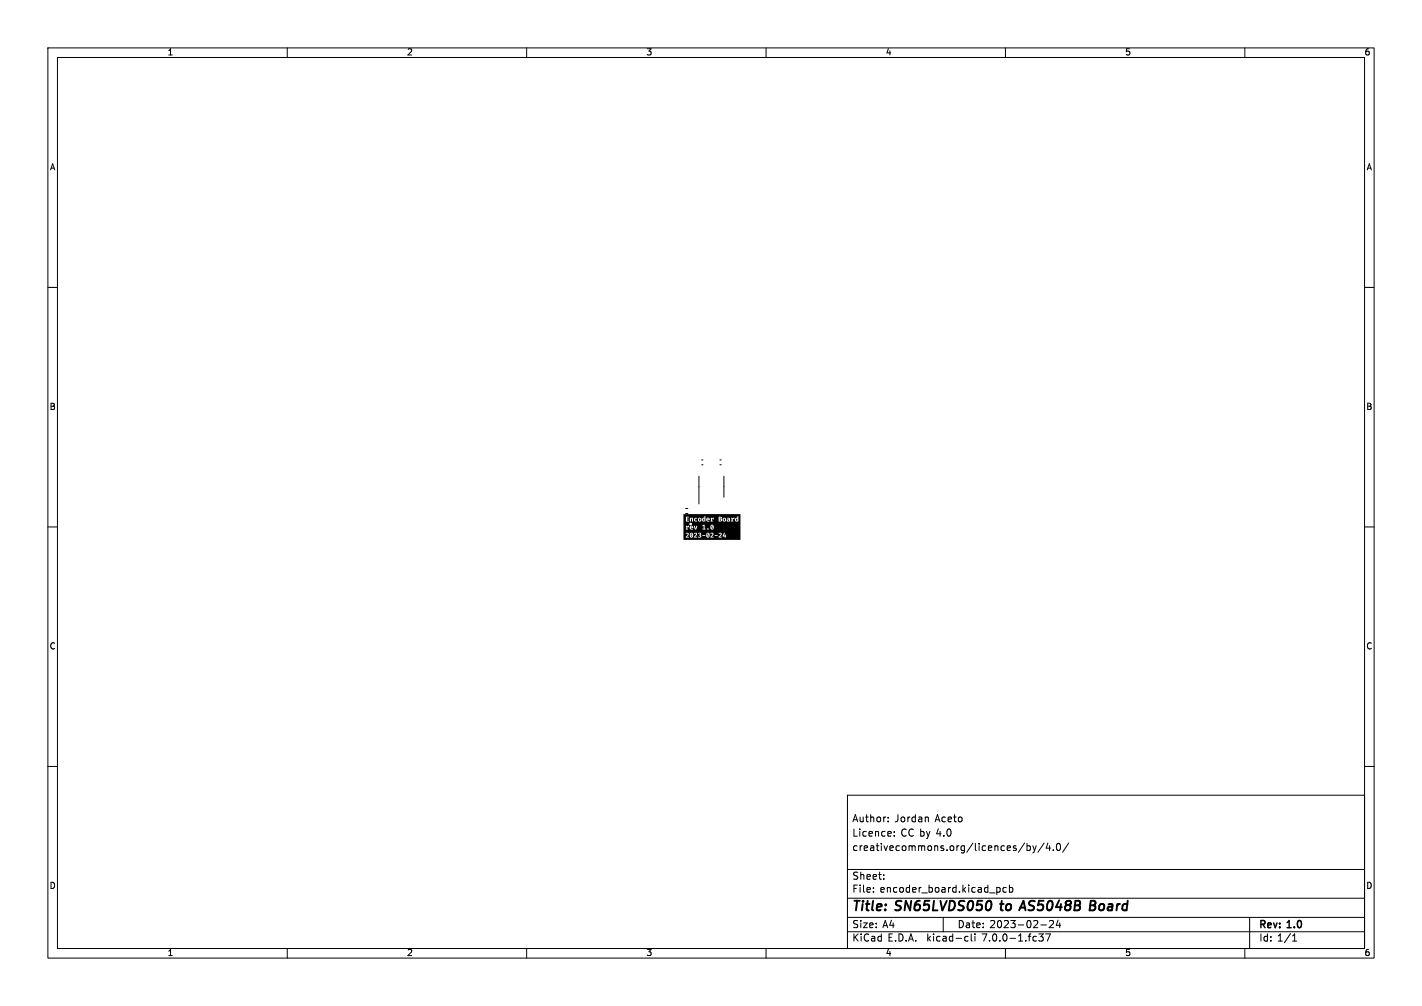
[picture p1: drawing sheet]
<svg xmlns="http://www.w3.org/2000/svg" width="297mm" height="210mm" viewBox="0 0 297 210" stroke-linecap="round" stroke-linejoin="round" font-family="sans-serif">
<defs><g id="words">
<g font-size="2.8">
<text x="178" y="190.8">Title:</text>
<text x="187.1" y="190.8">SN65LVDS050</text>
<text x="209.7" y="190.8">to</text>
<text x="214.4" y="190.8">AS5048B</text>
<text x="229.5" y="190.8">Board</text>
</g>
<g font-size="2.1">
<text x="178" y="171.9">Author:</text>
<text x="186.8" y="171.9">Jordan</text>
<text x="195.3" y="171.9">Aceto</text>
<text x="178" y="177.9">creativecommons.org/licences/by/4.0/</text>
<text x="178" y="174.9">Licence:</text>
<text x="188.1" y="174.9">CC by 4.0</text>
<text x="178" y="183.9">Sheet:</text>
<text x="178" y="186.6">File:</text>
<text x="183.8" y="186.6">encoder_board.kicad_pcb</text>
<text x="178" y="196.8">KiCad</text>
<text x="178" y="194">Size:</text>
<text x="184.3" y="194">A4</text>
<text x="185.4" y="196.8">E.D.A.</text>
<text x="193.6" y="196.8">kicad-cli</text>
<text x="200" y="194">Date:</text>
<text x="205.2" y="196.8">7.0.0-1.fc37</text>
<text x="206.7" y="194">2023-02-24</text>
<text x="263" y="194.2">Rev:</text>
<text x="263" y="196.8">Id: 1/1</text>
<text x="269" y="194.2">1.0</text>
</g>
<g font-size="1.8">
<text x="35" y="11.8">1</text>
<text x="85" y="11.8">2</text>
<text x="135" y="11.8">3</text>
<text x="185" y="11.8">4</text>
<text x="235" y="11.8">5</text>
<text x="285" y="11.8">6</text>
<text x="10.4" y="35.8">A</text>
<text x="285.4" y="35.8">A</text>
<text x="10.3" y="85.8">B</text>
<text x="285.3" y="85.8">B</text>
<text x="10.3" y="135.8">C</text>
<text x="285.3" y="135.8">C</text>
<text x="10.3" y="185.8">D</text>
<text x="285.3" y="185.8">D</text>
<text x="35" y="199.8">1</text>
<text x="85" y="199.8">2</text>
<text x="135" y="199.8">3</text>
<text x="185" y="199.8">4</text>
<text x="235" y="199.8">5</text>
<text x="285" y="199.8">6</text>
</g>
</g></defs>
<g fill="none" stroke="#000" stroke-width=".21">
<path d="M10 10h277v190h-277zM12 12h273v186h-273zM60 10v2M110 10v2M160 10v2M210 10v2M260 10v2M10 60h2M285 60h2M146 99.4v5.8M146.5 97h.3M146.5 96h.3"/>
<path d="M150.4 97h.2M150.4 96h.2M151.2 99.4v4.4M10 110h2M143.2 106.2h.5M143.2 107.2h.5M285 110h2M10 160h2M285 160h2M177 166h108v32h-108zM185.5 171.4v.2M185.5 170.6v.2"/>
<path d="M186.8 174.4v.2M186.8 173.6v.2M193.7 170.6l.2 .2v.8M214 176l-1.3 1.9M214.5 176.1v1.5M214.5 176.6h.4l.3 .2-.1 .7h-.6M215.7 176.6l.4 1M216.1 177.6l-.4 .5M216.4 176.6l-.3 1M218.1 176l-1.3 1.9M218.9 176l-.4 1.1h.9M219.2 176.6v1"/>
<path d="M220 177.4v.2M220.8 176.2l.2-.1a.8 .8 0 0 1 .5 .7 .8 .8 0 0 1-.5 .8l-.2-.2-.2-.4zM223.2 176l-1.3 1.9M60 198v2M110 198v2M160 198v2M177 194.5h108M177 191.5h108M177 187.5h108M177 181.5h108M182.4 186.1v.2M182.4 185.3v.2"/>
<path d="M184.6 183.4v.2M184.6 182.6v.2M197 191.5v3M201.8 195.5h.4M202.2 196.4l-.4 .1M202.8 195v1.2l.3 .3M203.6 195v.1M203.6 195.5v1M208.3 185.3h.3l.3 .2-.1 .6-.5 .2M210 198v2M210.2 185.3h-.4l-.3 .2 .1 .7h.6M210.8 185.3h.5l.2 .2-.1 .7h-.6"/>
<path d="M210.8 184.8v1.5M217 195h.9l-.5 .5 .4 .2v.6l-.2 .2-.6-.2M217.4 193.1h1.1M218.4 195h1l-.7 1.5M219.2 192.3l.6-.1 .2 .4-.9 1.1h.9M221 192.1l-.4 1.1h.9M221.3 192.7v1M260 198v2M261 191.5v6.5M270 196.5h.8M270 195.4l.4-.4v1.5"/>
</g>
<path d="M208.9 188.7h.7M213.1 189.5h1M213.8 188l-.9 2M227.7 189h.7M228.4 189l.3 .2M228.8 188.2l-.3-.2h-.7l-.2 2h.7l.5-.3M228.8 188.6l-.4 .4" fill="none" stroke="#000" stroke-width=".4"/>
<g fill="#000">
<path d="M144.3 111.4h.2l-.2 .5zM144.3 109.9h.2l.1 .2h-.3zM144.6 111.6l-.1 .4-.1 .1zM146.9 108.3h.2l-.1 .4-.1-.1zM147.8 111.4h.2l-.3 .5zM147.8 108.3l.2 .1h-.3zM148 111.6v.4l-.2 .1zM148.6 109.7h.2l-.2 .5zM148.9 109.9l-.1 .4-.1 .1zM150.3 108l.2 .1v.1l-.2 .1zM150.3 108.4l.3 .1v.2h-.3zM152 108.6l.3-.1v.1l-.2 .1z"/>
<path d="M153.8 108.3h.2l-.1 .4-.1-.1zM142.7 107.3h12v5.4h-12v-1.3h.9l-.4 .8h.7v-.1h-.4l.3-.4h.3l.2 .5h.3l.2-.3-.1-.5 .7 .1-.5 .7 .8-.1 .5 .1 .3-.2-.3-.3h.5v.2h.6v-.2h.2l.1 .5h.4l.2-.3-.1-.5 .7 .1-.4 .7h.6l.1-.1h-.5l.4-.4h.3v.2h.6v-.2h-.9v-.3h1.5v.2l-.4 .6h.7v-.1l-.4-.1h1v.2h.2l.1-.2-.1-.4-.4 .2 .2-.5-.2-.1-.3 .8h-.5l.4-.5-.3-.3-.4 .2h-1.1l-.3-.2-.6 .2-.3-.2-.2 .2-.1 .3h-1.2l.1-.3-.4-.2-.2 .1 .4 .1-.2 .4h.2v.2l-.5 .1h-.5l.4-.5-.2-.4-.5 .2-.6-.2-.2 .5h-.3l.1-.3-.2-.2-1 .2v-.9h1l-.1-.3h.5l.1 .3h.4h.2l-.1-.2-.3 .1-.1-.2h.5l-.2-.4h.3l.2 .7h.3l.3-.7h-.3l-.1 .6-.2-.6h-.8l-.2 .4h-.5l.1-.2 .2 .1v-.3l-.3 .2-.1-.2h-.3v.7h-.5v-.8h4l.1 .2 .2-.1v.6h-.3v.1l1-.1 .2 .2 .1-.2-.1-.1-.2 .1h-.5v-.4h1.2l.1 .5 .3 .1 .2-.2 .1-.3-.1-.4-.3-.2-.2 .1-.1 .4h-1.2v-.5l-.5 .2h-4v-1.8h.6v1h1v-.6l.2-.1v.7h.3v-.4h.1l.2 .3 .4 .1 .1-.1-.1-.2-.2 .1-.1-.2h.6l.1 .3 .3 .1 .3-.4 .4 .4h.4v-.4h.2l.3 .4h1.1l-.2-.4 .2-.2 .2 .1v-.3h-.2l-.2 .2v-.2h-.3l.1 .6-.1 .2h-.3l.1-.1-.1-.1h-.2l-.2-.1h.5l-.1-.4-.4-.1-.2 .4h-.2v-.6h2.8v1l.6-.1 .1-.3 .4 .4 .5-.2 .3 .2h1.2l-.2-.4h.5l.2 .4h.5v-1.1h-.2v.3h-.3l-.2 .4h-.5l.2-.2 .2 .1v-.3l-.4 .2v-.2h-.3v.8h-.2v-.6l-.2-.2h-.5l.5 .3-.6 .3-.2-.6h-.4l-.3 .4-.2-.2 .2-.3-.2-.1-3.5-.1v.3h-.3l-.2 .4-.4-.4-.3 .1-.1 .3h-.6l.1-.2 .3-.1-.4-.1-.3 .4h-.1l-.2-.4h-.5v.8h-.2v-.2h-.4v-.3h.3v-.1h-.3v-.3h.4v-.1h-1.2z"/>
<circle cx="146.1" cy="108.4" r=".2"/>
<circle cx="151.3" cy="108.4" r=".2"/>
</g>
<g fill="#fff" stroke="#fff" stroke-width=".21">
<circle cx="156.5" cy="105.4" r=".17"/>
<circle cx="157.2" cy="91.4" r=".17"/>
<circle cx="153.7" cy="98.3" r=".17"/>
<circle cx="149.6" cy="105.9" r=".17"/>
<circle cx="144.9" cy="96.6" r=".17"/>
<circle cx="157.7" cy="102.1" r=".17"/>
<circle cx="157.2" cy="93.5" r=".17"/>
<circle cx="140" cy="91.4" r=".17"/>
<circle cx="141.5" cy="97.3" r=".17"/>
<circle cx="140" cy="93.5" r=".17"/>
<circle cx="152.4" cy="91.9" r=".17"/>
<circle cx="153.4" cy="96.8" r=".17"/>
<circle cx="144.2" cy="109.4" r=".17"/>
<circle cx="144.8" cy="91.9" r=".17"/>
<circle cx="151.3" cy="97.4" r=".17"/>
<circle cx="148.6" cy="101.6" r=".17"/>
<circle cx="148.6" cy="91.9" r=".17"/>
<circle cx="144.3" cy="98.6" r=".17"/>
<circle cx="139.7" cy="111" r=".17"/>
<circle cx="141.2" cy="108.5" r=".17"/>
<circle cx="157.2" cy="98.3" r=".17"/>
<circle cx="140.7" cy="104.9" r=".17"/>
<circle cx="145.7" cy="106.5" r=".18"/>
<circle cx="156.7" cy="108.4" r=".18"/>
<circle cx="156.7" cy="111" r=".18"/>
<circle cx="143.6" cy="96.5" r=".17"/>
<circle cx="142.9" cy="105.8" r=".17"/>
<circle cx="142.7" cy="95.2" r=".18"/>
<circle cx="154.2" cy="106.9" r=".17"/>
<circle cx="155.1" cy="112" r=".18"/>
<circle cx="146.4" cy="105.8" r=".18"/>
<circle cx="147.4" cy="106" r=".17"/>
<circle cx="148.6" cy="106.1" r=".17"/>
<circle cx="154.6" cy="101.6" r=".17"/>
<circle cx="142.6" cy="101.6" r=".17"/>
</g>
<use href="#words"/>
</svg>
